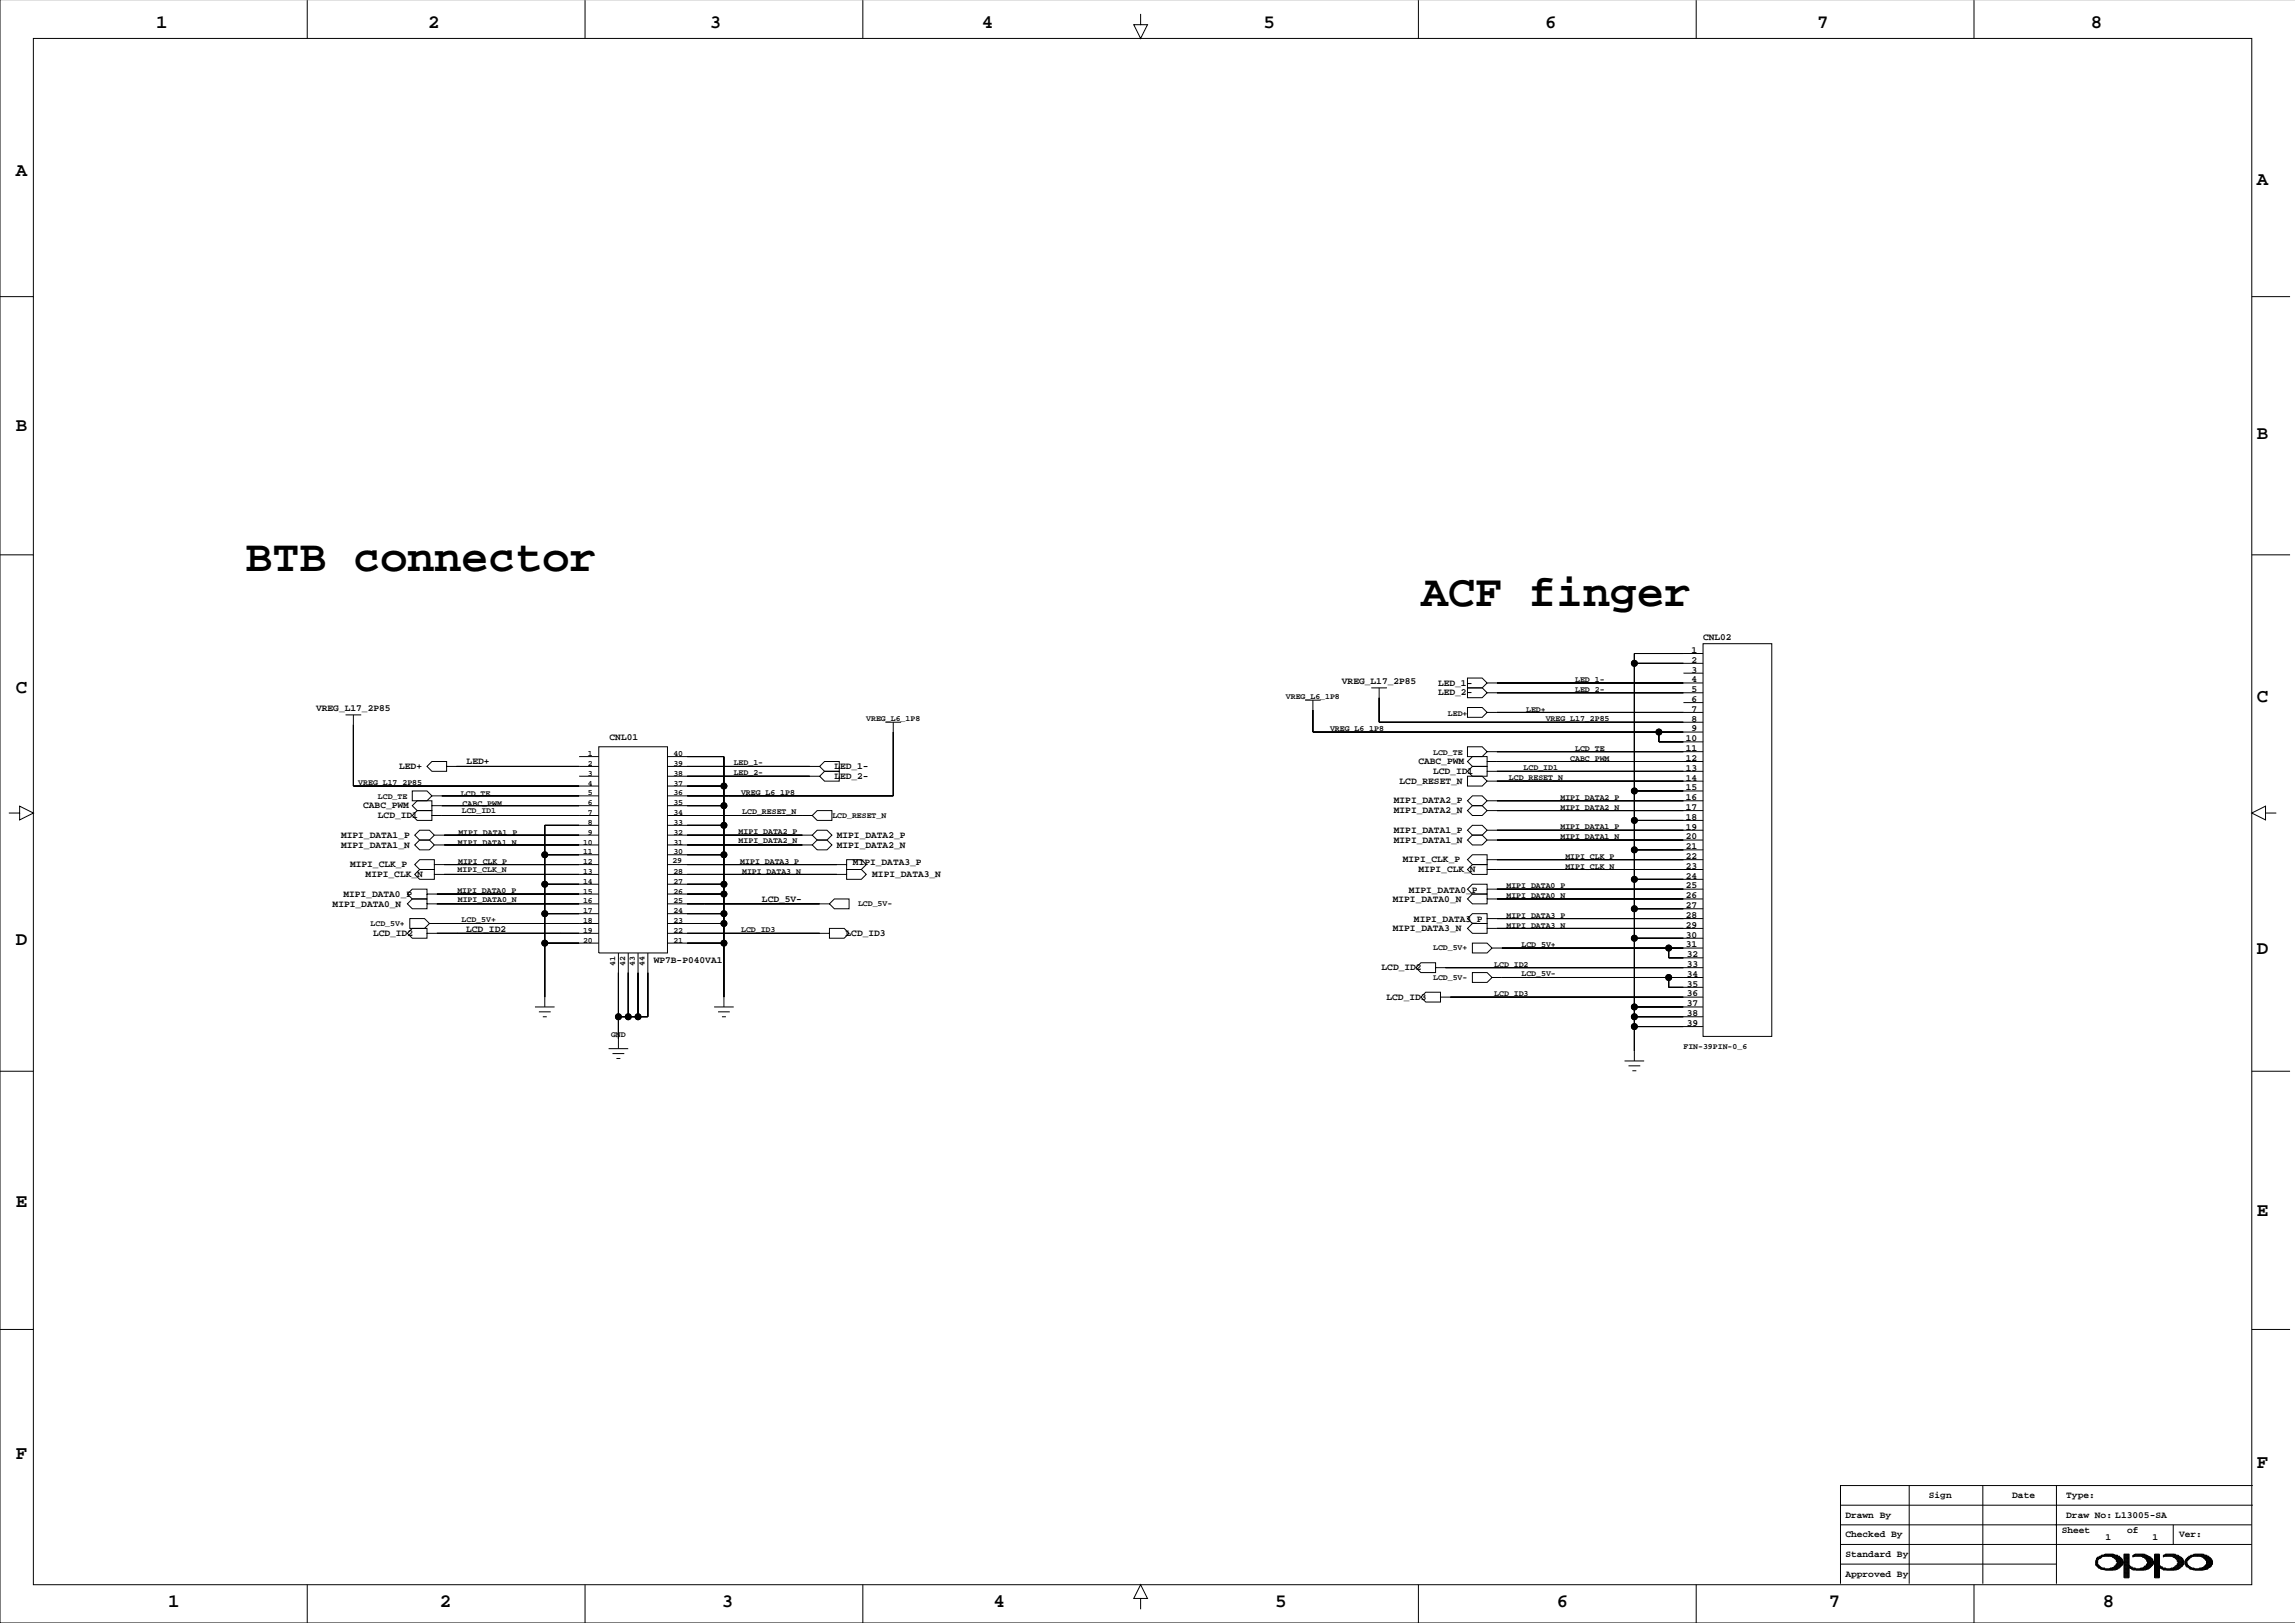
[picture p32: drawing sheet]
<svg xmlns="http://www.w3.org/2000/svg" width="594mm" height="420mm" viewBox="0 0 594 420" stroke-linecap="round" stroke-linejoin="round" font-family="sans-serif">
<defs><g id="words">
<g font-size="11.6">
<text x="63.5" y="147.8">BTB connector</text>
<text x="367.6" y="156.7">ACF finger</text>
</g>
<g font-size="4.9">
<text x="40.4" y="7.3">1</text>
<text x="110.8" y="7.3">2</text>
<text x="183.7" y="7.3">3</text>
<text x="254" y="7.3">4</text>
<text x="326.9" y="7.3">5</text>
<text x="399.8" y="7.3">6</text>
<text x="470.1" y="7.3">7</text>
<text x="540.9" y="7.3">8</text>
<text x="4.1" y="45.6">A</text>
<text x="583.9" y="47.9">A</text>
<text x="4.1" y="111.4">B</text>
<text x="583.9" y="113.7">B</text>
<text x="4.1" y="179.2">C</text>
<text x="583.9" y="181.5">C</text>
<text x="4.1" y="244.4">D</text>
<text x="583.9" y="246.7">D</text>
<text x="4.1" y="312.3">E</text>
<text x="583.9" y="314.5">E</text>
<text x="4.1" y="377.5">F</text>
<text x="583.9" y="379.8">F</text>
<text x="43.5" y="415.6">1</text>
<text x="113.8" y="415.6">2</text>
<text x="186.7" y="415.6">3</text>
<text x="257" y="415.6">4</text>
<text x="329.9" y="415.6">5</text>
<text x="402.8" y="415.6">6</text>
<text x="473.1" y="415.6">7</text>
<text x="544" y="415.6">8</text>
</g>
<g font-size="2.5">
<text x="440.6" y="165.5">CNL02</text>
<text x="437.6" y="174">3</text>
<text x="437.6" y="171.4">2</text>
<text x="437.6" y="168.9">1</text>
<text x="347.2" y="176.8">VREG_L17_2P85</text>
<text x="372" y="179.9">LED_2-</text>
<text x="372" y="177.3">LED_1-</text>
<text x="437.6" y="179">5</text>
<text x="437.6" y="176.5">4</text>
<text x="81.8" y="183.8">VREG_L17_2P85</text>
<text x="437.6" y="184.1">7</text>
<text x="437.6" y="181.6">6</text>
<text x="157.7" y="191.4">CNL01</text>
<text x="436.1" y="191.7">10</text>
<text x="437.6" y="189.2">9</text>
<text x="437.6" y="186.7">8</text>
<text x="120.7" y="197.6">LED+</text>
<text x="366.9" y="197.7">CABC_PWM</text>
<text x="436.1" y="196.8">12</text>
<text x="436.1" y="194.3">11</text>
<text x="103.3" y="198.9">LED+</text>
<text x="215.8" y="201.5">LED_2-</text>
<text x="215.8" y="198.9">LED_1-</text>
<text x="362.1" y="202.7">LCD_RESET_N</text>
<text x="370.8" y="200.2">LCD_ID1</text>
<text x="436.1" y="201.9">14</text>
<text x="436.1" y="199.3">13</text>
<text x="94" y="209.1">CABC_PWM</text>
<text x="360.6" y="207.8">MIPI_DATA2_P</text>
<text x="436.1" y="209.5">17</text>
<text x="436.1" y="207">16</text>
<text x="436.1" y="204.4">15</text>
<text x="97.8" y="211.6">LCD_ID1</text>
<text x="360.6" y="210.4">MIPI_DATA2_N</text>
<text x="360.6" y="215.4">MIPI_DATA1_P</text>
<text x="436.1" y="214.6">19</text>
<text x="436.1" y="212">18</text>
<text x="88.2" y="216.7">MIPI_DATA1_P</text>
<text x="88.2" y="219.3">MIPI_DATA1_N</text>
<text x="216.5" y="219.3">MIPI_DATA2_N</text>
<text x="216.5" y="216.7">MIPI_DATA2_P</text>
<text x="360.6" y="218">MIPI_DATA1_N</text>
<text x="436.1" y="219.7">21</text>
<text x="436.1" y="217.1">20</text>
<text x="90.6" y="224.3">MIPI_CLK_P</text>
<text x="94.6" y="226.9">MIPI_CLK_N</text>
<text x="220.7" y="223.7">MIPI_DATA3_P</text>
<text x="225.7" y="226.9">MIPI_DATA3_N</text>
<text x="362.9" y="223.1">MIPI_CLK_P</text>
<text x="366.9" y="225.6">MIPI_CLK_N</text>
<text x="436.1" y="227.3">24</text>
<text x="436.1" y="224.7">23</text>
<text x="436.1" y="222.2">22</text>
<text x="88.8" y="231.9">MIPI_DATA0_P</text>
<text x="197.1" y="233.4">LCD_5V-</text>
<text x="360.3" y="233.2">MIPI_DATA0_N</text>
<text x="364.5" y="230.9">MIPI_DATA0_P</text>
<text x="436.1" y="232.3">26</text>
<text x="436.1" y="229.8">25</text>
<text x="86.1" y="234.5">MIPI_DATA0_N</text>
<text x="365.8" y="238.4">MIPI_DATA3_P</text>
<text x="436.1" y="240">29</text>
<text x="436.1" y="237.4">28</text>
<text x="436.1" y="234.9">27</text>
<text x="96.5" y="242.1">LCD_ID2</text>
<text x="120.6" y="241.1">LCD_ID2</text>
<text x="218.8" y="242.1">LCD_ID3</text>
<text x="360.3" y="240.8">MIPI_DATA3_N</text>
<text x="436.1" y="245">31</text>
<text x="436.1" y="242.5">30</text>
<text x="169.1" y="249">WP7B-P040VA1</text>
<text x="357.4" y="251">LCD_ID2</text>
<text x="436.4" y="250.1">33</text>
<text x="436.4" y="247.6">32</text>
<text x="436.4" y="257.7">36</text>
<text x="436.4" y="255.2">35</text>
<text x="436.4" y="252.7">34</text>
<text x="358.7" y="258.6">LCD_ID3</text>
<text x="436.4" y="262.8">38</text>
<text x="436.4" y="260.3">37</text>
<text x="436.4" y="265.3">39</text>
<text x="499" y="387.5">Sign</text>
<text x="520.6" y="387.5">Date</text>
<text x="534.5" y="387.5">Type:</text>
<text x="477.4" y="392.6">Drawn By</text>
<text x="534.5" y="392.6">Draw No: L13005-SA</text>
<text x="477.4" y="397.6">Checked By</text>
<text x="533.4" y="396.6">Sheet</text>
<text x="544.7" y="398.2">1</text>
<text x="550.3" y="396.6">of</text>
<text x="556.9" y="398.2">1</text>
<text x="563.8" y="397.6">Ver:</text>
<text x="477.4" y="402.7">Standard By</text>
<text x="477.4" y="407.8">Approved By</text>
</g>
<g font-size="2.1">
<text x="407.5" y="176.4">LED_1-</text>
<text x="407.5" y="179">LED_2-</text>
<text x="332.7" y="180.7">VREG_L6_1P8</text>
<text x="374.6" y="185.2">LED+</text>
<text x="394.8" y="184">LED+</text>
<text x="224.1" y="186.4">VREG_L6_1P8</text>
<text x="344.1" y="189">VREG_L6_1P8</text>
<text x="399.9" y="186.6">VREG_L17_2P85</text>
<text x="152.1" y="195.6">1</text>
<text x="174.2" y="195.6">40</text>
<text x="189.8" y="197.9">LED_1-</text>
<text x="370.8" y="195.3">LCD_TE</text>
<text x="406.2" y="196.7">CABC_PWM</text>
<text x="407.5" y="194.2">LCD_TE</text>
<text x="92.7" y="202.9">VREG_L17_2P85</text>
<text x="152.1" y="203.2">4</text>
<text x="152.1" y="200.7">3</text>
<text x="152.1" y="198.1">2</text>
<text x="174.2" y="198.1">39</text>
<text x="174.2" y="200.7">38</text>
<text x="174.2" y="203.2">37</text>
<text x="189.8" y="200.4">LED_2-</text>
<text x="390.4" y="201.8">LCD_RESET_N</text>
<text x="394.2" y="199.3">LCD_ID1</text>
<text x="97.8" y="206.8">LCD_TE</text>
<text x="119.2" y="205.9">LCD_TE</text>
<text x="119.7" y="208.4">CABC_PWM</text>
<text x="152.1" y="208.3">6</text>
<text x="152.1" y="205.7">5</text>
<text x="174.2" y="205.7">36</text>
<text x="174.2" y="208.3">35</text>
<text x="191.7" y="205.6">VREG_L6_1P8</text>
<text x="403.7" y="209.4">MIPI_DATA2_N</text>
<text x="403.7" y="206.9">MIPI_DATA2_P</text>
<text x="118.6" y="215.9">MIPI_DATA1_P</text>
<text x="119.5" y="210.3">LCD_ID1</text>
<text x="152.1" y="215.9">9</text>
<text x="152.1" y="213.4">8</text>
<text x="152.1" y="210.8">7</text>
<text x="174.2" y="210.8">34</text>
<text x="174.2" y="213.4">33</text>
<text x="174.2" y="215.9">32</text>
<text x="191.1" y="215.6">MIPI_DATA2_P</text>
<text x="192" y="210.4">LCD_RESET_N</text>
<text x="215.3" y="211.6">LCD_RESET_N</text>
<text x="403.7" y="214.5">MIPI_DATA1_P</text>
<text x="118.5" y="218.5">MIPI_DATA1_N</text>
<text x="150.8" y="221">11</text>
<text x="150.8" y="218.4">10</text>
<text x="174.2" y="218.4">31</text>
<text x="174.2" y="221">30</text>
<text x="191.1" y="218.2">MIPI_DATA2_N</text>
<text x="403.7" y="217.1">MIPI_DATA1_N</text>
<text x="118.4" y="225.5">MIPI_CLK_N</text>
<text x="118.5" y="223.4">MIPI_CLK_P</text>
<text x="150.8" y="226.1">13</text>
<text x="150.8" y="223.5">12</text>
<text x="174" y="223.3">29</text>
<text x="174.2" y="226.1">28</text>
<text x="191.5" y="223.6">MIPI_DATA3_P</text>
<text x="192" y="226">MIPI_DATA3_N</text>
<text x="405" y="222.1">MIPI_CLK_P</text>
<text x="405" y="224.7">MIPI_CLK_N</text>
<text x="118.3" y="230.9">MIPI_DATA0_P</text>
<text x="118.4" y="233.4">MIPI_DATA0_N</text>
<text x="150.8" y="233.7">16</text>
<text x="150.8" y="231.1">15</text>
<text x="150.8" y="228.6">14</text>
<text x="174.2" y="228.6">27</text>
<text x="174.2" y="231.1">26</text>
<text x="174.2" y="233.7">25</text>
<text x="389.7" y="232.3">MIPI_DATA0_N</text>
<text x="389.7" y="229.8">MIPI_DATA0_P</text>
<text x="95.9" y="239.5">LCD_5V+</text>
<text x="119.4" y="238.6">LCD_5V+</text>
<text x="150.8" y="238.8">18</text>
<text x="150.8" y="236.2">17</text>
<text x="174.2" y="236.2">24</text>
<text x="174.2" y="238.8">23</text>
<text x="222" y="234.3">LCD_5V-</text>
<text x="389.7" y="239.9">MIPI_DATA3_N</text>
<text x="389.7" y="237.4">MIPI_DATA3_P</text>
<text x="150.8" y="241.3">19</text>
<text x="150.8" y="243.8">20</text>
<text x="174.2" y="241.3">22</text>
<text x="174.2" y="243.8">21</text>
<text x="191.7" y="241">LCD_ID3</text>
<text x="370.8" y="245.8">LCD_5V+</text>
<text x="393.6" y="244.8">LCD_5V+</text>
<text x="159.2" y="249.8" transform="rotate(-90 159.2 249.8)">41</text>
<text x="161.7" y="249.8" transform="rotate(-90 161.7 249.8)">42</text>
<text x="164.2" y="249.8" transform="rotate(-90 164.2 249.8)">43</text>
<text x="166.8" y="249.8" transform="rotate(-90 166.8 249.8)">44</text>
<text x="386.6" y="250.1">LCD_ID2</text>
<text x="370.8" y="253.4">LCD_5V-</text>
<text x="386.6" y="257.7">LCD_ID3</text>
<text x="393.6" y="252.5">LCD_5V-</text>
<text x="158.1" y="268.3">GND</text>
<text x="435.5" y="271.3">FIN-39PIN-0_6</text>
</g>
</g></defs>
<g fill="none" stroke="#000" stroke-width=".26">
<path d="M0 -.1v419.9h593.8M8.6 9.9h573.9v400h-573.9zM79.5 0v9.9M151.3 0v9.9M223.2 0v9.9M295.1 3.6v2.8h1.8l-1.8 3.5-1.8-3.5h1.8M366.9 0v9.9M438.8 0v9.9M510.7 0v9.9M-.1 76.7h8.7M582.5 76.7h9.9M-.1 143.5h8.7"/>
<path d="M582.5 143.5h9.9M354.8 177.9h4M356.8 177.9v8.9h83.8M384.7 179.2l-1.2 1.3h-3.9v-2.6h3.9l1.2 1.3h55.9M384.7 176.7l-1.2 1.2h-3.9v-2.5h3.9l1.2 1.3h55.9M422.8 171.6h17.8M435.5 174.1h5.1M440.6 166.5h17.8v101.6h-17.8zM440.6 169h-17.8v105.4M89.4 184.9h4.1M91.4 187.4h.1M91.4 184.9v18.4h63.5"/>
<path d="M115.5 198.2v-1.2h-3.8l-1.2 1.2 1.2 1.3h3.8v-1.3h39.4M149.8 195.7h5.1M154.9 193.2h17.8v53.3h-17.8zM172.7 198.2h39.3l1.3-1.2h3.8v2.5h-3.8l-1.3-1.3M172.7 195.7h14.6v64.8M229.1 186.8h4M231.1 189.4h.1M231.1 186.8v19.1h-58.4M337.6 181.1h4.1M339.6 183.6h.1M339.6 181.1v8.3h101M356.8 180.5h.1"/>
<path d="M384.7 197v1.2h-3.8l-1.3-1.2 1.3-1.3h3.8v1.3h55.9M384.7 194.4l-1.2 1.3h-3.9v-2.5h3.9l1.2 1.2h55.9M384.7 199.5v1.3h-3.8l-1.3-1.3 1.3-1.3h3.8v1.3h55.9M384.7 184.3l-1.2-1.3h-3.9v2.5h3.9l1.2-1.2h55.9M429.2 189.4v2.5h11.4M435.5 181.7h5.1M2.3 210.3h2.8v-1.8l3.5 1.8-3.5 1.8v-1.8M107.3 218.6l1.3-1.3h2.5l1.3 1.3-1.3 1.2h-2.5zM108.6 214.7h2.5l1.3 1.3-1.3 1.3h-2.5l-1.3-1.3zM111.7 210.9v1.3h-3.8l-1.2-1.3 1.2-1.2h3.8v1.2h43.2M111.7 208.4v1.3h-3.8l-1.2-1.3 1.2-1.3h3.8v1.3h43.2M111.7 205.9l-1.2 1.2h-3.8v-2.5h3.8l1.2 1.3h43.2"/>
<path d="M112.4 216h42.5M112.4 218.6h42.5M149.8 200.8h5.1M154.9 213.5h-14v47M172.7 200.8h39.3l1.3-1.3h3.8v2.6h-3.8l-1.3-1.3M172.7 210.9h37.4l1.3-1.2h3.8v2.5h-3.8l-1.3-1.3M172.7 203.3h14.6M172.7 208.4h14.6M172.7 213.5h14.6M172.7 216h37.4M172.7 218.6h37.4M187.3 213.5h.1"/>
<path d="M211.4 217.3h2.5l1.3 1.3-1.3 1.2h-2.5l-1.3-1.2zM211.4 214.7h2.5l1.3 1.3-1.3 1.3h-2.5l-1.3-1.3zM379.6 209.7l1.3-1.3h2.6l1.2 1.3-1.2 1.2h-2.6zM379.6 207.1l1.3-1.2h2.6l1.2 1.2-1.2 1.3h-2.6zM379.6 217.3l1.3-1.3h2.6l1.2 1.3-1.2 1.3h-2.6zM379.6 214.7l1.3-1.2h2.6l1.2 1.2-1.2 1.3h-2.6zM384.7 202.1l-1.2-1.3h-3.9v2.5h3.9l1.2-1.2h55.9M384.7 207.1h55.9M384.7 209.7h55.9M384.7 214.7h55.9M384.7 217.3h55.9M422.8 204.6h17.8"/>
<path d="M422.8 212.2h17.8M422.8 219.8h17.8M586.1 210.3v-1.8l-3.6 1.8 3.6 1.8v-1.8h2.8M110.5 233.8v-1.3h-3.8l-1.3 1.3 1.3 1.3h3.8v-1.3h44.4M110.5 231.3v1.2h-3.8l-1.3-1.2 1.3-1.3h3.8v1.3h44.4M111.1 238.9l-1.3 1.2h-3.8v-2.5h3.8l1.3 1.3h43.8M112.4 223.6v-1.2h-3.8l-1.3 1.2 1.3 1.3h3.8v-1.3h42.5M112.4 226.2v1.2h-3.8l-1.3-1.2 1.3-1.3h3.8v1.3h42.5M140.9 221.1h14M140.9 228.7h14M140.9 236.3h14M172.7 226.2h46.3v1.2h3.8l1.3-1.2-1.3-1.3h-3.8v1.3"/>
<path d="M172.7 223.6h46.3v-1.2h3.8l1.3 1.2-1.3 1.3h-3.8v-1.3M172.7 233.8h41.9l1.3-1.3h3.8v2.6h-3.8l-1.3-1.3M172.7 221.1h14.6M172.7 228.7h14.6M172.7 231.3h14.6M172.7 236.3h14.6M172.7 238.9h14.6M384.7 237.6v1.3h-3.8l-1.3-1.3 1.3-1.3h3.8v1.3h55.9M384.7 232.5v-1.2h-3.8l-1.3 1.2 1.3 1.3h3.8v-1.3h55.9M384.7 230v1.3h-3.8l-1.3-1.3 1.3-1.3h3.8v1.3h55.9M384.7 224.9v1.3h-3.8l-1.3-1.3 1.3-1.3h3.8v1.3h55.9M384.7 222.4v-1.3h-3.8l-1.3 1.3 1.3 1.2h3.8v-1.2h55.9"/>
<path d="M422.8 227.4h17.8M422.8 235.1h17.8M110.5 241.4v1.3h-3.8l-1.3-1.3 1.3-1.3h3.8v1.3h44.4M118.1 241.4h.1M140.9 257.9h.1M140.9 244h14M144.7 241.4h.1M160 246.5v24.7M162.5 246.5v16.5M165.1 246.5v16.5M167.6 246.5v16.5h-7.6M172.7 241.4h41.9v-1.3h3.8l1.3 1.3-1.3 1.3h-3.8v-1.3"/>
<path d="M172.7 244h14.6M187.3 257.9h.1M371.4 250.3v1.3h-3.8l-1.3-1.3 1.3-1.3h3.8v1.3h69.2M372.7 257.9v1.3h-3.8l-1.3-1.3 1.3-1.3h3.8v1.3h67.9M384.7 240.1v-1.2h-3.8l-1.3 1.2 1.3 1.3h3.8v-1.3h55.9M386 245.2l-1.3 1.3h-3.8v-2.5h3.8l1.3 1.2h54.6M386 252.8l-1.3 1.3h-3.8v-2.5h3.8l1.3 1.2h54.6M422.8 242.7h17.8M431.7 245.2v2.6h8.9M431.7 252.8v2.6h8.9M-.1 277.1h8.7M138.4 260.5h5.1"/>
<path d="M139.4 261.7h3.1M140.4 263h1M157.4 271.2h5.1M158.5 272.5h3M159.5 273.8h1M160 268.7h.1M184.7 260.5h5.1M185.8 261.7h3M186.8 263h1M420.3 274.4h5.1M421.3 275.7h3M422.3 277h1"/>
<path d="M422.8 271.9h.1M422.8 260.5h17.8M422.8 263h17.8M422.8 265.5h17.8M582.5 277.1h9.9M-.1 343.9h8.7M582.5 343.9h9.9M476.1 399.5h106.4M476.1 394.4h106.4M476.1 389.3h106.7M493.9 384.3v25.3M513 384.3v25.3"/>
<path d="M532 384.3v25.3M562.2 394.4v5.1M582.8 384.3h-106.7v25.3M79.5 409.9v9.9M151.3 409.9v9.9M223.2 409.9v9.9M295.1 413.5h1.8l-1.8-3.6-1.8 3.6h1.8v2.8M366.9 409.9v9.9M438.8 409.9v9.9M476.1 404.6h55.9M510.7 409.9v9.9M542.2 403.8h.5"/>
<path d="M542.2 404.1h.5M542.2 404.3h.5M542.2 404.6h.5v.7h.7v.5h4.6M542.2 404.8h.7v.5M542.4 403.3h.5v-.5h.8v-.5h3.8v1.3h1.5M542.7 402.8h.2a5 5 0 0 1 4.3-.5l1.1 .2v.3l.5 .2v.3h.2v.5h.3v.3a1.74 1.74 0 0 1-1.3 1.5 2.07 2.07 0 0 1-1.8 .5 6.1 6.1 0 0 1-3.3-.5v-.3l-.5-.2v-.3h-.2v-1zM542.7 403.6l.5-.6h.2a1.45 1.45 0 0 1 1.6-.5h1.2l1 .8h.3v.5h.3v.8h-.3v.2l-.5 .3v.2l-1 .3-.3 .2h-1.2v-.2a1.23 1.23 0 0 1-1.3-.5l-.5-.3zM542.7 403v.6h-.5M542.9 405.6h.8v.2M543.2 402.5v.5M543.9 402.3v.2M543.9 405.6v.2"/>
<path d="M544.2 402.3v.2M544.2 405.6v.5M544.5 405.6v.5M544.7 402v.5M545 402v.5M545 405.8v.3M545.2 402v.5M545.2 405.8v.3M545.5 402v.5M545.5 405.8v.3M545.7 402v.5M545.7 405.8v.3"/>
<path d="M546 402v.5h2v3.1M546 405.6v.5M546.2 402v.5M546.2 405.6v.5M546.5 402v.8h1.8M546.7 402.8v-.8h-2.2v.5h-1.1v.5h-1v2.1h.8v.5M546.7 405.3v.8h-2v-.3M547 402v1h1.8v2.1h-1.6v1M547.2 402.3v.7M547.5 403.3h1.5v1.5h-1.8M547.5 403.8h1.5M547.8 404.1h1.5"/>
<path d="M547.8 402.5v3.3M548.3 402.5v3.1h-1.8v.5M548.5 402.8v2.5h-1.5v.8M549 404.6h-1.5v1.2M549.3 404.1v.2h-1.5M549.5 402.3h1.3M549.5 402.5h1.3M549.5 402.8h1.3M549.5 403h1.3M549.5 403.3h1.3M549.5 403.6h1.3M549.5 403.8h1.3"/>
<path d="M549.5 404.1h1.3M549.5 404.3h1.3M549.5 404.6h1.3M549.5 404.8h1.3M549.5 405.1h1.6v.5M549.5 405.3h1.8v.5h4.6M549.5 405.6h2.1v.2M549.5 405.8h1.3M549.5 406.1h1.3M549.5 406.3h1.3M549.5 406.6h1.3M549.5 406.9h1.3"/>
<path d="M549.5 407.1h1.3M549.5 407.4h1.3M549.5 407.6h1.3M549.5 407.9h1.3M549.8 402v6.1M550 402v6.1M550.3 402v6.1M550.5 402v6.1M550.8 404.8v-2.8h-1.3v6.1M550.8 404.8v3.3h-1.3M550.8 402h-1.3v6.1M551.8 402.3l.5-.3h2.6v.3h.5l1 .5v.2l.5 .3v.5h.2v.3a2.05 2.05 0 0 1-1.7 1.7l-.3 .3h-3.3l-1-.8"/>
<path d="M551.8 402.3v.5v-.3h2.3l.3 .3h.5l.5 1h.2v.8h-.2v.2l-.5 .3v.2l-1.1 .3-.2 .2h-1.3v-.2h-.7v-.3h-.3l-.5-.5M551.8 402.5h.5v-.5h2.3v.8M551.8 402.3h3.6v1.3h1.5M551.8 405.6v.2M552.1 402.3v.2M552.1 405.6v.5M552.3 405.6v.5M552.6 402v.5M552.8 402v.5M552.8 405.8v.3M553.1 402v.5M553.1 405.8v.3"/>
<path d="M553.3 402v.5M553.3 405.8v.3M553.6 402v.5M553.6 405.8v.3M553.8 402v.5h2.1v3.1M553.8 405.6v.5M554.1 402v.5M554.1 405.6v.5M554.4 402v.8h1.7M554.6 405.3v.8h-2v-.3M554.9 402v1h1.7v2.1h-1.5v1M555.1 402.3v.7"/>
<path d="M555.4 403.3h1.5v1.5h-1.8M555.4 403.8h1.5M555.6 404.1h1.5v.2h-1.5M555.6 402.5v3.3M556.1 402.5v3.1h-1.7v.5M556.4 402.8v2.5h-1.5v.8M556.9 404.6h-1.5v1.2M557.4 402h1.3v6.1h-1.3zM557.4 402.3h1.3M557.4 402.5h1.3M557.4 402.8h1.3M557.4 403h1.3"/>
<path d="M557.4 403.3h1.3M557.4 403.6h1.3M557.4 403.8h1.3M557.4 404.1h1.3M557.4 404.3h1.3M557.4 404.6h1.3M557.4 405.1h1.5v.5M557.4 405.3h1.8v.3M557.4 405.6h2M557.4 405.8h1.3M557.4 406.1h1.3M557.4 406.3h1.3"/>
<path d="M557.4 406.6h1.3M557.4 406.9h1.3M557.4 407.1h1.3M557.4 407.4h1.3M557.4 407.6h1.3M557.4 407.9h1.3M557.7 402v6.1M557.9 402v6.1M558.2 402v6.1M558.4 402v6.1M559.2 405.8h4.6M559.4 405.3v.5"/>
<path d="M559.7 402.3v.5v-.3h.8a2.68 2.68 0 0 1 2.7 1.1v.2h.3v.8h-.3v.2l-.5 .3v.2l-.7 .3a2.16 2.16 0 0 1-2.1 0h-.5v-.3l-.7-.2v-.3h-1.3M559.7 402.3l.5-.3h2.5v.3h.3a.8 .8 0 0 1 1 .5l.5 .2 .5 .8a2.1 2.1 0 0 1-1.5 2l-.5 .3h-3.3v-.3l-1-.2v-.3M559.7 402.5h.5v-.5h2.3v.8M559.7 402.3h3.5v1h1.6M559.7 405.6v.2M559.9 402.3v.2M559.9 405.6v.5M560.2 405.6v.5M560.5 402v.5M560.7 402v.5M560.7 405.8v.3M561 402v.5"/>
<path d="M561 405.8v.3M561.2 402v.5M561.2 405.8v.3M561.5 402v.5M561.5 405.8v.3M561.7 402v.5h2.1v3.1M561.7 405.6v.5M562 402v.5M562 405.6v.5M562.2 402.8h1.8M562.2 402v.5M562.5 405.3v.8h-2v-.3"/>
<path d="M562.7 402.3v.7h1.8v2.3M563 402.3v.7M563.2 403.6h1.6v1.2h-1.6v1M563.2 404.6h1.8M563.5 403.8h1.5M563.5 404.1h1.5M563.5 404.3h1.5M563.5 402.3v3.5M564 402.5v3.1h-1.8v.5M564.3 402.8v2.5h-1.6v.8M564.5 405.1h-1.5v1M565.3 404.1h.5"/>
<path d="M565.3 404.3h.5v1M565.3 404.6h.5M565.5 404.8h.5v.5h.5M565.8 405.1h.5v.5h.8v.2M566 403.3h-.5v1.8M566 402.8v.8h-.5M566.3 403.3v-.5h.8v-.5h3.5v1.3h1.5M566.3 402.5h.5v-.2h.8v-.3h2.5v.3h.8v.2a1.7 1.7 0 0 1 1.5 2.1l-.3 .5h-.2v.2l-.8 .3v.2l-1 .3h-2.5l-1.1-.3v-.2l-.7-.3-.3-.5a1.27 1.27 0 0 1 .8-2zM566.5 402.8l.6-.3h1.5a1.37 1.37 0 0 1 1.8 .8 .97 .97 0 0 1 .5 .9 .97 .97 0 0 1-.5 .9 1.23 1.23 0 0 1-1.3 .5l-.3 .2h-1l-.2-.2a1.73 1.73 0 0 1-1.8-1.3v-.7l.5-.3zM566.8 402.3v.5M566.8 405.3v.5M567.3 402.3v.2"/>
<path d="M567.3 405.6v.5M567.6 402v.5h-1.1v.5h-.7v.8h-.5M567.6 405.6v.5M567.8 402.5v-.5h2v.8M568.1 402v.5M568.1 405.8v.3M568.3 402v.5M568.3 405.8v.3M568.6 402v.5M568.6 405.8v.3M568.8 402v.5M568.8 405.8v.3"/>
<path d="M569.1 402v.5h2v3.3h-4.6v-.7M569.1 405.6v.5M569.3 402v.5M569.3 405.6v.5M569.6 402v.8h1.8M569.8 405.3v.8h-2v-.3M570.1 403h1.8v2.1h-1.5v1M570.1 402v.8M570.4 402.3v.7M570.6 403.3h1.5v1.5h-1.5v1.3M570.9 403.8h1.5v.8h-1.5M570.9 404.1h1.5"/>
<path d="M570.9 404.3h1.5M570.9 402.3v3.5M571.4 402.5v3.1h-1.8v.5M571.6 402.8v2.8M571.6 405.3h-1.5v.8"/>
<circle cx="422.8" cy="171.6" r=".76"/>
<circle cx="429.2" cy="189.4" r=".76"/>
<circle cx="187.3" cy="208.4" r=".76"/>
<circle cx="187.3" cy="203.3" r=".76"/>
<circle cx="187.3" cy="213.5" r=".76"/>
<circle cx="422.8" cy="204.6" r=".76"/>
<circle cx="422.8" cy="212.2" r=".76"/>
<circle cx="422.8" cy="219.8" r=".76"/>
<circle cx="140.9" cy="236.3" r=".76"/>
<circle cx="140.9" cy="228.7" r=".76"/>
<circle cx="140.9" cy="221.1" r=".76"/>
<circle cx="187.3" cy="231.3" r=".76"/>
<circle cx="187.3" cy="238.9" r=".76"/>
<circle cx="187.3" cy="221.1" r=".76"/>
<circle cx="187.3" cy="228.7" r=".76"/>
<circle cx="187.3" cy="236.3" r=".76"/>
<circle cx="422.8" cy="227.4" r=".76"/>
<circle cx="422.8" cy="235.1" r=".76"/>
<circle cx="140.9" cy="244" r=".76"/>
<circle cx="187.3" cy="244" r=".76"/>
<circle cx="422.8" cy="242.7" r=".76"/>
<circle cx="431.7" cy="252.8" r=".76"/>
<circle cx="431.7" cy="245.2" r=".76"/>
<circle cx="160" cy="263" r=".76"/>
<circle cx="162.5" cy="263" r=".76"/>
<circle cx="165.1" cy="263" r=".76"/>
<circle cx="422.8" cy="260.5" r=".76"/>
<circle cx="422.8" cy="265.5" r=".76"/>
<circle cx="422.8" cy="263" r=".76"/>
</g>
<g fill="#000" stroke="#000" stroke-width=".26">
<path d="M422.8 171.6v33zM422.8 169v2.6zM422.8 171.6h12.7zM422.8 169h12.7zM387.3 176.7h48.2zM387.3 179.2h48.2zM91.4 187.4v15.9zM118.1 198.2h31.7zM177.8 195.7h9.5zM187.3 195.7v7.6zM177.8 198.2h31.7zM231.1 189.4v16.5z"/>
<path d="M339.6 183.6v5.8zM356.8 180.5v6.3zM339.6 189.4h89.6zM429.2 189.4v2.5zM387.3 197h48.2zM387.3 194.4h48.2zM429.2 189.4h6.3zM429.2 191.9h6.3zM387.3 199.5h48.2zM356.8 186.8h78.7zM387.3 184.3h48.2zM140.9 213.5v7.6z"/>
<path d="M140.9 213.5h8.9zM114.3 208.4h35.5zM114.3 205.9h35.5zM114.9 216h34.9zM114.9 218.6h34.9zM114.3 210.9h35.5zM91.4 203.3h58.4zM177.8 208.4h9.5zM187.3 208.4v5.1zM177.8 203.3h9.5zM177.8 213.5h9.5zM187.3 213.5v7.6z"/>
<path d="M187.3 203.3v5.1zM177.8 205.9h10.8zM177.8 210.9h29.8zM177.8 218.6h29.8zM177.8 216h29.8zM177.8 200.8h31.7zM188.6 205.9h42.5zM422.8 219.8v7.6zM422.8 212.2v7.6zM422.8 204.6v7.6zM422.8 219.8h12.7zM422.8 212.2h12.7z"/>
<path d="M422.8 204.6h12.7zM387.3 202.1h48.2zM387.3 214.7h48.2zM387.3 217.3h48.2zM387.3 209.7h48.2zM387.3 207.1h48.2zM140.9 221.1v7.6zM140.9 228.7v7.6zM140.9 236.3v7.7zM113.6 238.9h32.4zM146 238.9h3.8zM140.9 228.7h8.9z"/>
<path d="M140.9 221.1h8.9zM140.9 236.3h8.9zM113 231.3h36.8zM113 233.8h36.8zM114.9 223.6h34.9zM114.9 226.2h34.9zM177.8 233.8h4.4zM177.8 236.3h9.5zM187.3 236.3v2.6zM177.8 238.9h9.5zM187.3 238.9v5.1zM177.8 231.3h9.5z"/>
<path d="M177.8 228.7h9.5zM177.8 221.1h9.5zM187.3 221.1v7.6zM187.3 228.7v2.6zM187.3 231.3v5zM182.2 233.8h29.8zM177.8 226.2h38.7zM177.8 223.6h38.7zM422.8 235.1v7.6zM422.8 227.4v7.7zM422.8 235.1h12.7zM422.8 227.4h12.7z"/>
<path d="M387.3 230h48.2zM387.3 232.5h48.2zM387.3 222.4h48.2zM387.3 224.9h48.2zM387.3 237.6h48.2zM113 241.4h5.1zM140.9 244v13.9zM118.1 241.4h26.6zM140.9 244h8.9zM144.7 241.4h5.1zM160 251.6v11.4zM162.5 251.6v11.4z"/>
<path d="M165.1 251.6v11.4zM167.6 251.6v11.4zM177.8 244h9.5zM187.3 244v13.9zM177.8 241.4h34.2zM422.8 242.7v17.8zM388.5 245.2h43.2zM431.7 245.2v2.6zM388.5 252.8h43.2zM431.7 252.8v2.6zM431.7 245.2h3.8zM431.7 247.8h3.8z"/>
<path d="M431.7 252.8h3.8zM431.7 255.4h3.8zM422.8 242.7h12.7zM375.2 257.9h60.3zM373.9 250.3h61.6zM387.3 240.1h48.2zM160 263v5.7zM160 263h2.5zM162.5 263h2.6zM165.1 263h2.5zM422.8 265.5v6.4zM422.8 263v2.5z"/>
<path d="M422.8 260.5v2.5zM422.8 265.5h12.7zM422.8 263h12.7zM422.8 260.5h12.7z"/>
<circle cx="422.8" cy="171.6" r=".76"/>
<circle cx="429.2" cy="189.4" r=".76"/>
<circle cx="187.3" cy="208.4" r=".76"/>
<circle cx="187.3" cy="203.3" r=".76"/>
<circle cx="187.3" cy="213.5" r=".76"/>
<circle cx="422.8" cy="204.6" r=".76"/>
<circle cx="422.8" cy="212.2" r=".76"/>
<circle cx="422.8" cy="219.8" r=".76"/>
<circle cx="140.9" cy="236.3" r=".76"/>
<circle cx="140.9" cy="228.7" r=".76"/>
<circle cx="140.9" cy="221.1" r=".76"/>
<circle cx="187.3" cy="231.3" r=".76"/>
<circle cx="187.3" cy="238.9" r=".76"/>
<circle cx="187.3" cy="221.1" r=".76"/>
<circle cx="187.3" cy="228.7" r=".76"/>
<circle cx="187.3" cy="236.3" r=".76"/>
<circle cx="422.8" cy="227.4" r=".76"/>
<circle cx="422.8" cy="235.1" r=".76"/>
<circle cx="140.9" cy="244" r=".76"/>
<circle cx="187.3" cy="244" r=".76"/>
<circle cx="422.8" cy="242.7" r=".76"/>
<circle cx="431.7" cy="252.8" r=".76"/>
<circle cx="431.7" cy="245.2" r=".76"/>
<circle cx="160" cy="263" r=".76"/>
<circle cx="162.5" cy="263" r=".76"/>
<circle cx="165.1" cy="263" r=".76"/>
<circle cx="422.8" cy="260.5" r=".76"/>
<circle cx="422.8" cy="265.5" r=".76"/>
<circle cx="422.8" cy="263" r=".76"/>
</g>
<use href="#words"/>
</svg>
